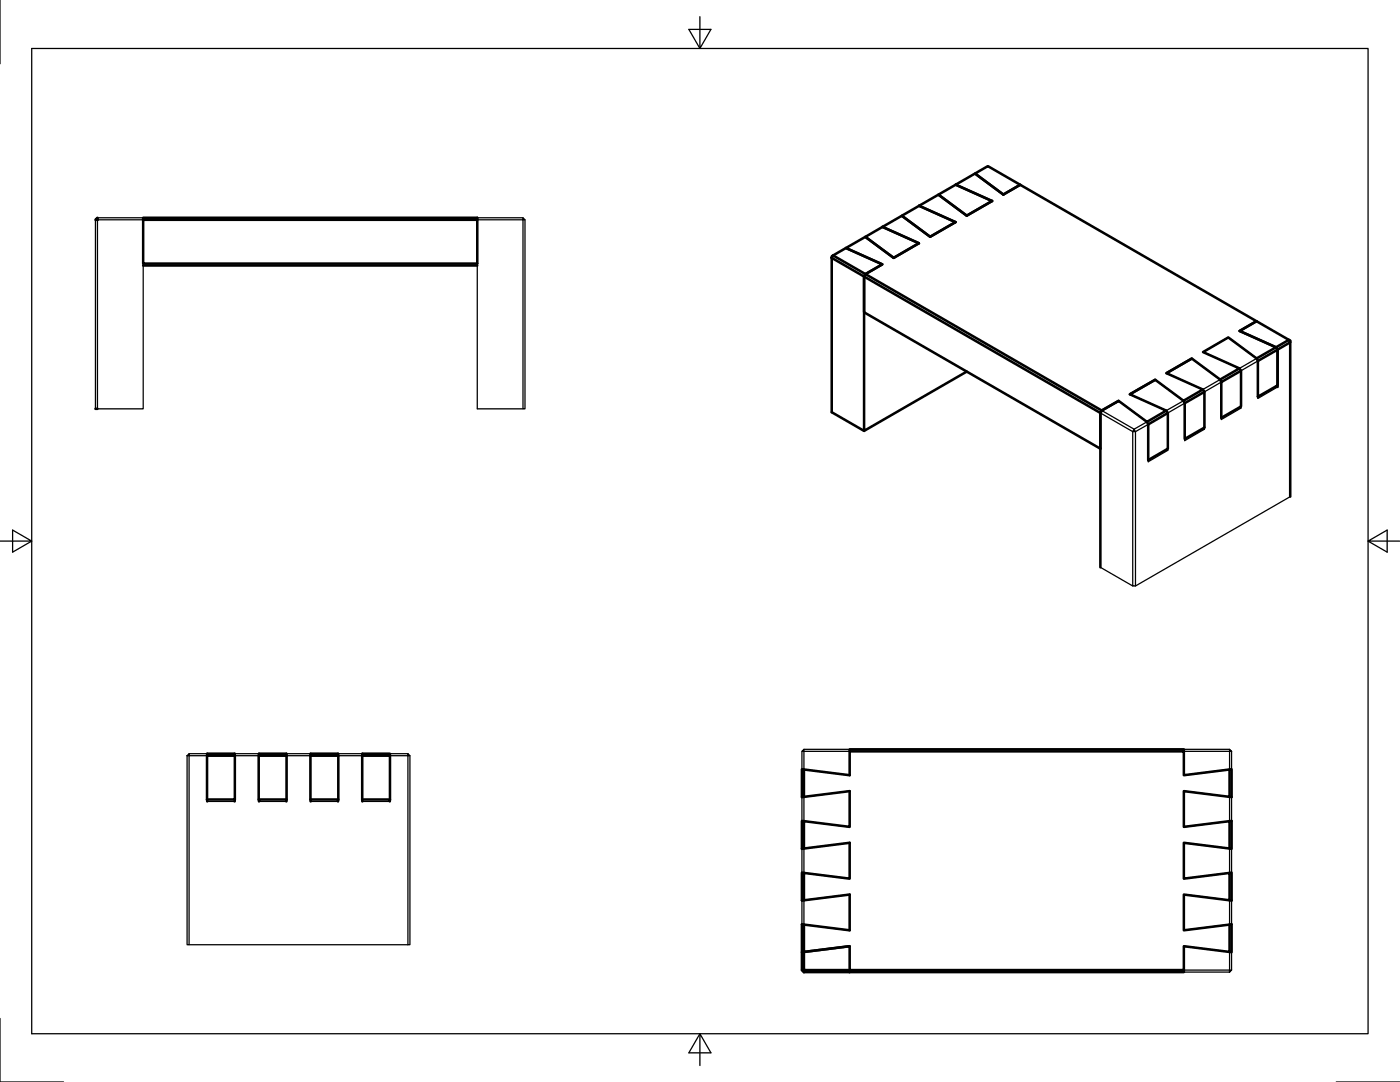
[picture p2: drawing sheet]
<svg xmlns="http://www.w3.org/2000/svg" width="279mm" height="216mm" viewBox="0 0 279 216" stroke-linecap="round" stroke-linejoin="round" font-family="sans-serif">
<!-- layer: Visible -->
<g fill="none" stroke="#000" stroke-width=".51">
<path d="M190.7 36.9l-3.4 1.9 5.6 4.2 5.1-2.9M190.7 36.9l3.9-2.3 5.6 4.2M190.7 36.9l7.3 3.2M194.6 34.6l2.5-1.5 6.5 3.8-3.4 1.9zM200.2 38.8l3.4-1.9 47.2 27.2-3.4 1.9 7.3 3.3-3.9 2.2-5.7-4.2-5 3 7.3 3.2-3.9 2.2-5.7-4.2-5 3 7.3 3.2-3.9 2.3-5.7-4.2-5 2.9 7.2 3.2-3.8 2.3-5.7-4.2-3.3 1.9-47.2-27.2 3.4-2-7.3-3.2 3.9-2.2 5.7 4.2 5-3M19.5 43.5v.4h-.5zM28.6 43.9h66.6v-.4h-66.6v9.1h66.6v-8.7M28.6 53h66.6M166 51.1l.3-.1-.3 .5zM166 51.5v30.8l6.4 3.7M166 51.5l6.4 3.7M172.4 55.2v30.8l20.5-11.9"/>
<path d="M172.4 55.2l.3-.5-6.4-3.7 2.5-1.5 7.3 3.2-3.4 2-.3 .5v7.1l47.2 27.2v-7.1M172.4 55.2l47.2 27.2 .3-.5M176.1 45.3l-3.4 2 5.7 4.2 5-3M176.1 45.3l7.3 3.2M183.4 41.1l-3.4 2 5.6 4.1 5.1-2.9M183.4 41.1l7.3 3.2M190.7 44.3l-5.1 2.9-5.6-4.1-3.9 2.2M198 40.1l-5.1 2.9-5.6-4.2-3.9 2.3M223.2 80l-3.3 1.9-.3 .5v30.8M230.5 75.8l-5 2.9M236.2 80l.2 .5v7.1l4-2.3v-7.1l-4 2.3M237.8 71.5l-5 3"/>
<path d="M240.1 77.7l.3 .5M243.5 75.7l.2 .5M247.4 73.5l.3 .5v7.1l-4 2.3v-7.2l4-2.2M247.4 66l3.4-1.9 6.4 3.7-2.5 1.5zM250.8 71.5l.2 .5M251 72l4-2.2v7.1l-4 2.3zM254.7 69.3l.3 .5v7.4l-.3-.1M254.7 69.3l.3 .5 2.5-1.5v-.3l-.3-.2 .3 .5v30.8M19 81.6h.5M228.9 84.2l.3 .5M232.7 81.9l.4 .5v7.1l-3.9 2.3v-7.1l3.9-2.3M41.3 150.8v8.7"/>
<path d="M41.3 159.5l.1 .4M46.9 150.8h-5.6l.1-.4h5.4l.1 9.1h-5.6M46.9 159.5l-.1 .4M51.6 150.8l.1-.4h5.4l.1 9.1M51.7 159.9l-.1-.4h5.6l-.1 .4M57.2 150.8h-5.6v8.7M62 150.8v-.4h5.5v9.1M62 159.9v-.4h5.5v.4M67.5 150.8h-5.5v8.7M72.3 150.8h5.5v-.4h-5.5v9.5M72.3 159.5h5.5v.4M77.8 150.8v8.7"/>
<path d="M160.4 159v-5.5l9.2 1.2v-4.8h66.7v4.8l9.1-1.2v5.5l-9.1-1.1v7.1l9.1-1.1v5.4l-9.1-1.1v7.1l9.1-1.1v5.4l-9.1-1.1v7.1l9.1-1.1v5.4l-9.1-1.1v4.8h-66.7v-4.8l-9.2 1.1v-5.4M160.4 153.5h-.4v5.5l9.6-1.1v7.1l-9.2-1.1v5.4M169.6 149.9v-.4h66.7v.4M245.4 153.5h.4v5.5h-.4M160.4 163.9l-.4-.1v5.6l9.6-1.2v7.1l-9.2-1.1v5.4M160.4 174.2l-.4-.1v5.6l9.6-1.2v7.1l-9.6-1.2v5.6l.4-.1M245.4 174.2l.4-.1v5.6l-.4-.1M245.4 163.9l.4-.1v5.6l-.4-.1M160 193.6h.4v.4M160.4 189.9v3.7h9.2v.4h-9.2M160.4 189.9l-.4 .1v3.6l.4 .4M169.6 193.6v.4h66.7v-.4"/>
<path d="M169.6 188.8l-9.2 1.1M245.4 184.5l.4-.1v5.6l-.4-.1"/>
</g>
<g fill="none" stroke="#000" stroke-width=".25">
<path d="M19 43.9v37.7M19.5 43.5h9.1v.4h-9.1v37.7h9.1v-37.7M95.2 43.9h9.6l-.4-.4v38.1h.4v-37.7M104.4 43.5h-9.2v38.1h9.2M223.2 80l5.7 4.2M225.5 78.7l7.2 3.2M230.5 75.8l5.7 4.2M232.8 74.5l7.3 3.2M237.8 71.5l5.7 4.2M240.1 77.7l3.4-2 .2 .5-3.3 2zM240.4 78.2v7.4M243.7 76.2v7.5l4-2.3-.3-.1"/>
<path d="M247.4 73.5l3.4-2 .2 .5-3.3 2zM247.7 74v7.4M250.8 71.5l-5.7-4.2-5 3 7.3 3.2M251 72v7.5l4-2.3M219.9 81.9l6.4 3.7 2.6-1.4 .3 .5-2.6 1.4v30.8h-.5v-30.8l.2-.5 .3 .5h-.5l-6.5-3.7M229.2 84.7v7.4l3.9-2.2-.4-.2M232.7 81.9l3.5-1.9 .2 .5-3.3 1.9zM233.1 82.4v7.5M236.4 80.5v7.4l4-2.3-.3-.1M257.5 99.1l-30.9 17.8M219.6 113.2l6.5 3.7M37.3 150.8l.4-.4v.4z"/>
<path d="M37.7 150.4h3.7l-.1 .4h-3.6v37.7h-.4v-37.7M41.3 150.8v9.1h5.6v-9.1M51.6 150.8l.1-.4h-4.9l.1 .4h4.7v9.1h5.6v-9.1M62 150.8v-.4h-4.9l.1 .4h4.8v9.1h5.5v-9.1M72.3 150.8v-.4h-4.8v.4h4.8v9.1h5.5v-9.1M81.4 150.4l.4 .4h-.4zM81.4 150.4h-3.6v.4h3.6M81.4 150.8v37.7h.4v-37.7M160 159h.4v4.9l-.4-.1zM160 149.9v3.6h.4v-3.6h9.2M160.4 149.5v.4h-.4l.4-.4h9.2v5.2l-9.2-1.2M160.4 159l9.2-1.1v7.1l-9.2-1.1"/>
<path d="M236.3 149.9v4.8l9.1-1.2M245.4 149.5l.4 .4h-.4zM245.4 149.5h-9.1v.4h9.1v3.6h.4v-3.6M245.4 159h.4v4.8l-.4 .1zM245.4 159l-9.1-1.1v7.1l9.1-1.1M160 179.7l.4-.1v4.9l-.4-.1zM160 169.4l.4-.1v4.9l-.4-.1zM160.4 169.3l9.2-1.1v7.1l-9.2-1.1M160.4 179.6l9.2-1.1v7.1l-9.2-1.1M245.4 169.3l.4 .1v4.7l-.4 .1zM245.4 179.6l.4 .1v4.7l-.4 .1zM245.4 169.3l-9.1-1.1v7.1l9.1-1.1"/>
<path d="M245.4 179.6l-9.1-1.1v7.1l9.1-1.1M37.7 188.5h43.7M169.6 188.8v4.8M236.3 193.6h9.1v-3.7l.4 .1v3.6M245.4 189.9l-9.1-1.1v5.2h9.1l.4-.4h-.4v.4"/>
</g>
<!-- layer: Border -->
<path d="M0 0v12.7M6.3 9.7h266.7v196.6h-266.7zM139.7 3.3v6.4l2.2-3.8h-4.4l2.2 3.8M0 108h6.3l-3.8-2.2v4.4l3.8-2.2M273 108l3.8 2.2v-4.4l-3.8 2.2h6.4M0 203.2v12.7h12.7M139.7 206.3l-2.2 3.8h4.4l-2.2-3.8v6.3M266.7 215.9h12.7" fill="none" stroke="#000" stroke-width=".25"/>
</svg>
